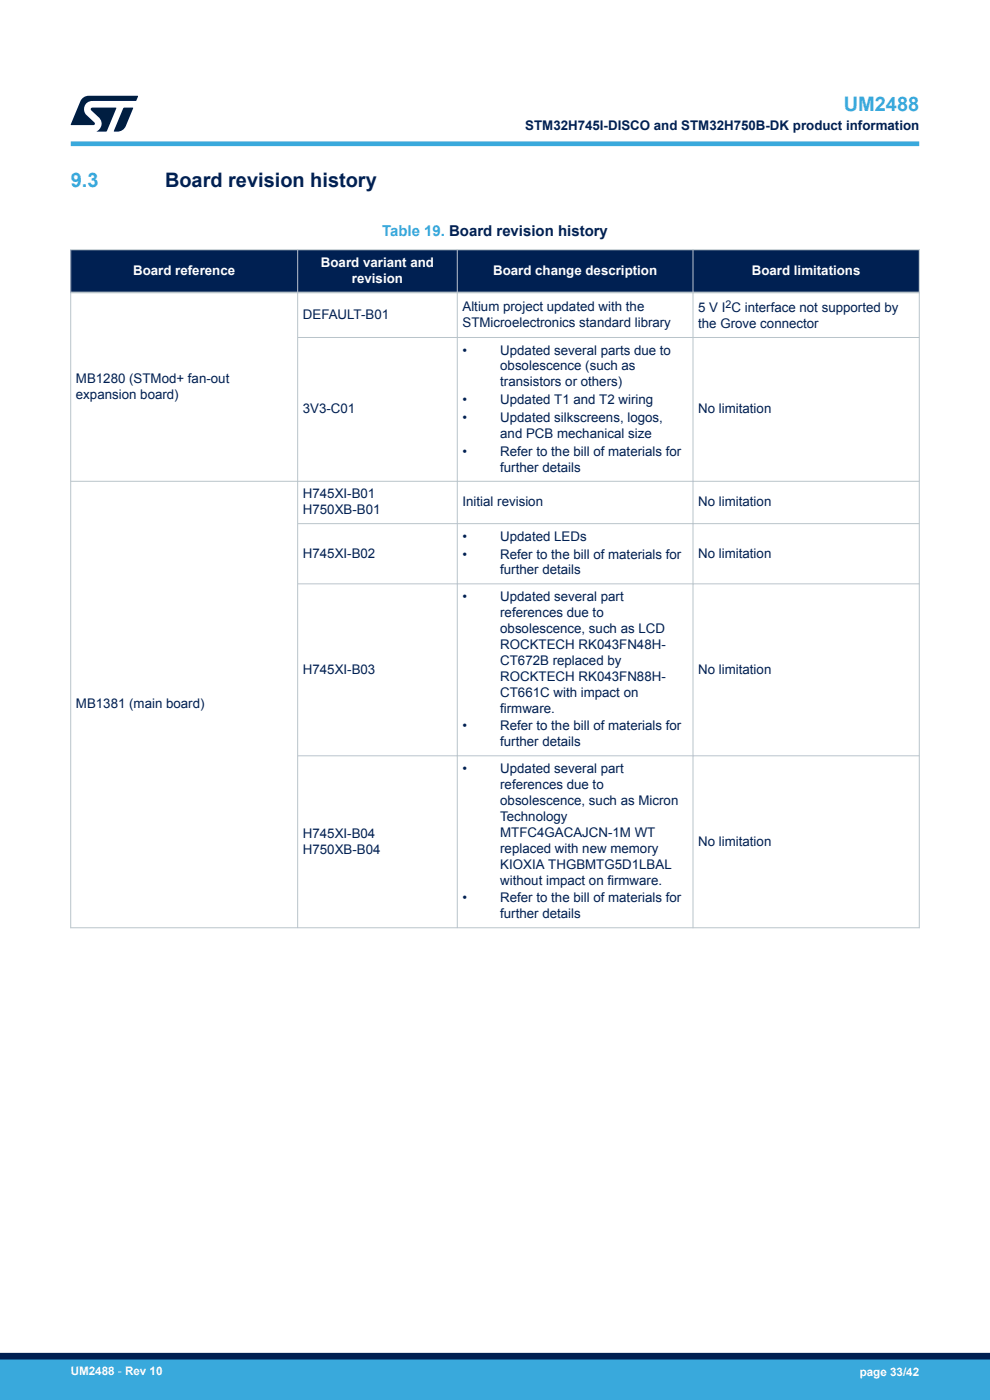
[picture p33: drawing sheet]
<svg xmlns="http://www.w3.org/2000/svg" width="210mm" height="297mm" viewBox="0 0 210 297" stroke-linecap="round" stroke-linejoin="round" font-family="sans-serif">
<defs><g id="words">
<g font-size="4.2" fill="#39a9dc">
<text x="179" y="23.5">UM2488</text>
<text x="15" y="39.8">9.3</text>
</g>
<text font-size="4.2" fill="#002052" x="35" y="39.8">Board revision history</text>
<text font-size="3.2" fill="#39a9dc" x="81" y="50">Table 19. Board revision history</text>
<g font-size="2.8" fill="#002052">
<text x="111.4" y="27.5">STM32H745I-DISCO and STM32H750B-DK product information</text>
<text x="98.1" y="66">Altium project updated with the</text>
<text x="64.2" y="67.7">DEFAULT-B01</text>
<text x="98.1" y="69.4">STMicroelectronics standard library</text>
<text x="148.1" y="69.6">the Grove connector</text>
<text x="148.1" y="66.2">5 V I C interface not supported by</text>
<text x="98.1" y="75.2">•</text>
<text x="106.1" y="75.2">Updated several parts due to</text>
<text x="16.1" y="81.2">MB1280 (STMod+ fan-out</text>
<text x="106.1" y="78.6">obsolescence (such as</text>
<text x="106.1" y="82">transistors or others)</text>
<text x="16.1" y="84.6">expansion board)</text>
<text x="64.2" y="87.7">3V3-C01</text>
<text x="98.1" y="85.8">•</text>
<text x="98.1" y="89.6">•</text>
<text x="106.1" y="85.8">Updated T1 and T2 wiring</text>
<text x="106.1" y="89.6">Updated silkscreens, logos,</text>
<text x="148.1" y="87.7">No limitation</text>
<text x="106.1" y="92.9">and PCB mechanical size</text>
<text x="98.1" y="96.7">•</text>
<text x="106.1" y="96.7">Refer to the bill of materials for</text>
<text x="106.1" y="100.1">further details</text>
<text x="64.2" y="105.7">H745XI-B01</text>
<text x="98.1" y="107.4">Initial revision</text>
<text x="148.1" y="107.4">No limitation</text>
<text x="64.2" y="109.1">H750XB-B01</text>
<text x="64.2" y="118.3">H745XI-B02</text>
<text x="98.1" y="114.7">•</text>
<text x="98.1" y="118.5">•</text>
<text x="106.1" y="114.7">Updated LEDs</text>
<text x="106.1" y="118.5">Refer to the bill of materials for</text>
<text x="148.1" y="118.3">No limitation</text>
<text x="106.1" y="121.9">further details</text>
<text x="98.1" y="127.5">•</text>
<text x="106.1" y="127.5">Updated several part</text>
<text x="106.1" y="130.9">references due to</text>
<text x="106.1" y="134.2">obsolescence, such as LCD</text>
<text x="106.1" y="137.6">ROCKTECH RK043FN48H-</text>
<text x="64.2" y="142.9">H745XI-B03</text>
<text x="106.1" y="141">CT672B replaced by</text>
<text x="148.1" y="142.9">No limitation</text>
<text x="106.1" y="144.4">ROCKTECH RK043FN88H-</text>
<text x="106.1" y="147.8">CT661C with impact on</text>
<text x="16.1" y="150.3">MB1381 (main board)</text>
<text x="98.1" y="155">•</text>
<text x="106.1" y="151.2">firmware.</text>
<text x="106.1" y="155">Refer to the bill of materials for</text>
<text x="106.1" y="158.4">further details</text>
<text x="98.1" y="164">•</text>
<text x="106.1" y="164">Updated several part</text>
<text x="106.1" y="167.3">references due to</text>
<text x="106.1" y="170.7">obsolescence, such as Micron</text>
<text x="64.2" y="177.7">H745XI-B04</text>
<text x="106.1" y="174.1">Technology</text>
<text x="106.1" y="177.5">MTFC4GACAJCN-1M WT</text>
<text x="148.1" y="179.4">No limitation</text>
<text x="64.2" y="181.1">H750XB-B04</text>
<text x="106.1" y="180.9">replaced with new memory</text>
<text x="106.1" y="184.3">KIOXIA THGBMTG5D1LBAL</text>
<text x="98.1" y="191.4">•</text>
<text x="106.1" y="187.7">without impact on firmware.</text>
<text x="106.1" y="191.4">Refer to the bill of materials for</text>
<text x="106.1" y="194.8">further details</text>
</g>
<g font-size="2.8" fill="#fff">
<text x="28.2" y="58.3">Board reference</text>
<text x="68.1" y="56.6">Board variant and</text>
<text x="74.7" y="60">revision</text>
<text x="104.6" y="58.3">Board change description</text>
<text x="159.5" y="58.3">Board limitations</text>
</g>
<g font-size="2.5" fill="#fff">
<text x="15" y="291.6">UM2488 - Rev 10</text>
<text x="182.4" y="291.9">page 33/42</text>
</g>
<text font-size="2.3" fill="#002052" x="153.9" y="65.3">2</text>
</g></defs>
<g fill="#002052">
<path d="M15 53h180v9h-180z" fill-rule="evenodd"/>
<path d="M15 53h180v9h-180z" fill-rule="evenodd"/>
</g>
<path d="M14.9 53h180.2M15 52.9v144M63.1 52.9v144M97 52.9v144M147 52.9v144M195 52.9v144M63.1 71.6h132M63.1 111.1h132M195.1 102.1h-180.2M63.1 123.9h132M63.1 160.3h132M14.9 196.8h180.2" fill="none" stroke="#b9c4ca" stroke-width=".21"/>
<path d="M14.9 62h180.2" fill="none" stroke="#b9c4ca" stroke-width=".35"/>
<path d="M15 30.5h180" fill="none" stroke="#39a9dc" stroke-width="1"/>
<g fill="#001e41">
<path d="M17.6 20.8l1.2-.5 10.5 .1-.5 1h-9.2a1.74 1.74 0 0 0-1.6 1 1.74 1.74 0 0 0 .3 2l1.7 1.6 .1 .2-.1 .3h-5l2.1-5z"/>
<path d="M26.2 22.9h2.1l-1.6 3.9a1.92 1.92 0 0 1-1.8 1.1h-.7l-.1-.1z"/>
<path d="M19.4 22.9l5.2-.1 .1 .1-2.1 5h-2.1a1.85 1.85 0 0 0 .5-2.9l-1.6-1.6-.2-.2z"/>
</g>
<g fill="#39a9dc">
<path d="M0 288.4h210v8.6h-210z" fill-rule="evenodd"/>
<path d="M-.1 288.4h210.2v4.4h-210.2z" fill-rule="evenodd"/>
</g>
<path d="M0 287.7h210" fill="none" stroke="#002052" stroke-width="1.4"/>
<use href="#words"/>
</svg>
